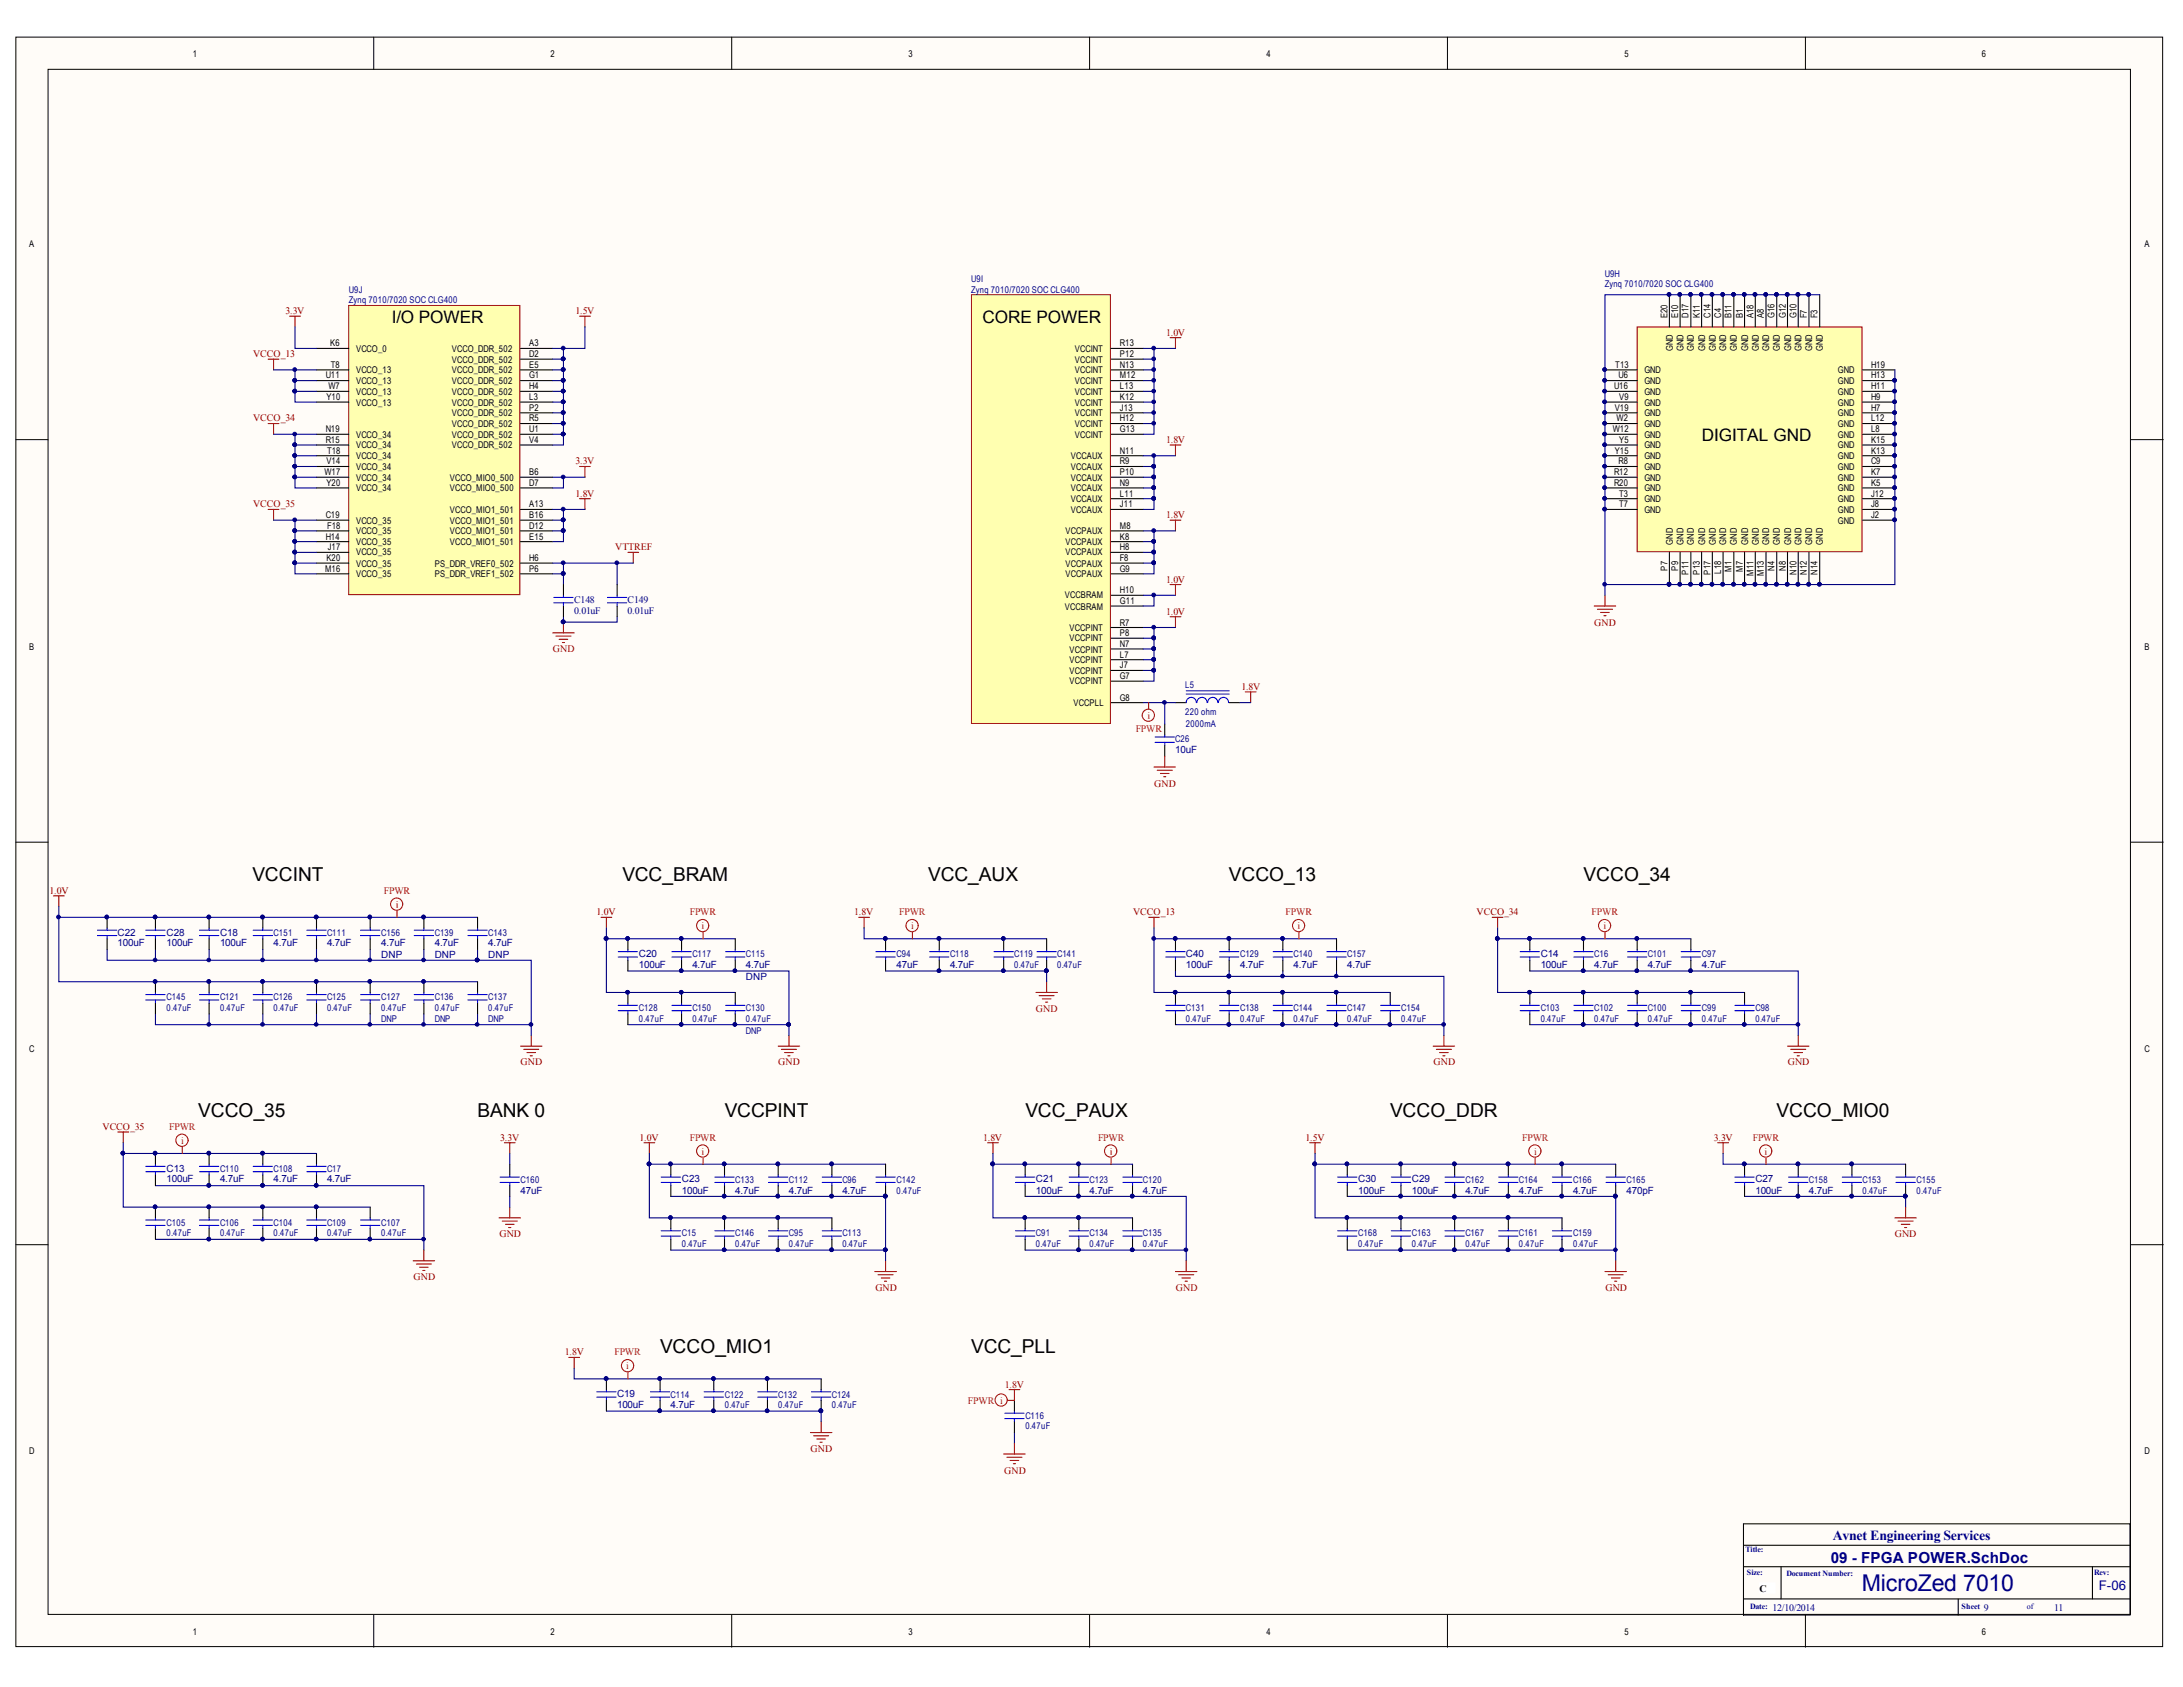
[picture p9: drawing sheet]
<svg xmlns="http://www.w3.org/2000/svg" width="279mm" height="216mm" viewBox="0 0 279 216" stroke-linecap="round" stroke-linejoin="round" font-family="sans-serif">
<defs><g id="words">
<text font-size="3" fill="#000080" x="238.3" y="203.6">MicroZed 7010</text>
<g font-size="2.5">
<text x="32.3" y="112.8">VCCINT</text>
<text x="79.7" y="112.8">VCC_BRAM</text>
<text x="118.8" y="112.8">VCC_AUX</text>
<text x="157.3" y="112.8">VCCO_13</text>
<text x="202.7" y="112.8">VCCO_34</text>
<text x="25.4" y="142.9">VCCO_35</text>
<text x="61.1" y="142.9">BANK 0</text>
<text x="92.8" y="142.9">VCCPINT</text>
<text x="131.2" y="142.9">VCC_PAUX</text>
<text x="177.9" y="142.9">VCCO_DDR</text>
<text x="227.4" y="142.9">VCCO_MIO0</text>
<text x="84.5" y="173.2">VCCO_MIO1</text>
<text x="124.3" y="173.2">VCC_PLL</text>
</g>
<g font-size="2.2">
<text x="50.1" y="41.3">I/O POWER</text>
<text x="125.7" y="41.3">CORE POWER</text>
<text x="217.8" y="56.5">DIGITAL GND</text>
</g>
<text font-size="1.9" fill="#000080" x="234.3" y="200.1">09 - FPGA POWER.SchDoc</text>
<text font-size="1.8" fill="#000080" x="234.6" y="197.1">Avnet Engineering Services</text>
<text font-size="1.7" fill="#000080" x="268.6" y="203.5">F-06</text>
<g font-size="1.3" fill="#800000">
<text x="36.5" y="40.2">3.3V</text>
<text x="73.6" y="40.2">1.5V</text>
<text x="32.4" y="45.7">VCCO_13</text>
<text x="149.2" y="42.9">1.0V</text>
<text x="32.4" y="53.9">VCCO_34</text>
<text x="73.6" y="59.4">3.3V</text>
<text x="149.2" y="56.7">1.8V</text>
<text x="32.4" y="64.9">VCCO_35</text>
<text x="73.6" y="63.6">1.8V</text>
<text x="78.7" y="70.4">VTTREF</text>
<text x="149.2" y="66.3">1.8V</text>
<text x="149.2" y="74.6">1.0V</text>
<text x="70.8" y="83.4">GND</text>
<text x="149.2" y="78.7">1.0V</text>
<text x="204" y="80.1">GND</text>
<text x="158.9" y="88.3">1.8V</text>
<text x="147.7" y="100.7">GND</text>
<text x="6.3" y="114.4">1.0V</text>
<text x="76.4" y="117.2">1.0V</text>
<text x="109.3" y="117.2">1.8V</text>
<text x="145" y="117.2">VCCO_13</text>
<text x="189" y="117.2">VCCO_34</text>
<text x="132.6" y="129.5">GND</text>
<text x="66.6" y="136.3">GND</text>
<text x="99.6" y="136.3">GND</text>
<text x="183.5" y="136.3">GND</text>
<text x="228.8" y="136.3">GND</text>
<text x="13.1" y="144.6">VCCO_35</text>
<text x="64" y="146">3.3V</text>
<text x="81.9" y="146">1.0V</text>
<text x="125.8" y="146">1.8V</text>
<text x="167.1" y="146">1.5V</text>
<text x="219.3" y="146">3.3V</text>
<text x="63.9" y="158.3">GND</text>
<text x="242.5" y="158.3">GND</text>
<text x="52.9" y="163.8">GND</text>
<text x="112" y="165.2">GND</text>
<text x="150.5" y="165.2">GND</text>
<text x="205.5" y="165.2">GND</text>
<text x="72.3" y="173.5">1.8V</text>
<text x="128.6" y="177.6">1.8V</text>
<text x="103.8" y="185.8">GND</text>
<text x="128.5" y="188.6">GND</text>
</g>
<g font-size="1.3" fill="#000080">
<text x="73.5" y="77.2">C148</text>
<text x="80.3" y="77.2">C149</text>
<text x="73.5" y="78.5">0.01uF</text>
<text x="80.3" y="78.5">0.01uF</text>
<text x="150.4" y="96.4">10uF</text>
<text x="15.1" y="119.8">C22</text>
<text x="21.3" y="119.8">C28</text>
<text x="28.2" y="119.8">C18</text>
<text x="15.1" y="121.1">100uF</text>
<text x="21.3" y="121.1">100uF</text>
<text x="28.2" y="121.1">100uF</text>
<text x="35" y="121.1">4.7uF</text>
<text x="41.9" y="121.1">4.7uF</text>
<text x="48.8" y="121.1">4.7uF</text>
<text x="48.8" y="122.7">DNP</text>
<text x="55.6" y="121.1">4.7uF</text>
<text x="55.6" y="122.7">DNP</text>
<text x="62.5" y="121.1">4.7uF</text>
<text x="62.5" y="122.7">DNP</text>
<text x="81.8" y="123.8">100uF</text>
<text x="81.8" y="122.5">C20</text>
<text x="88.6" y="123.8">4.7uF</text>
<text x="95.5" y="123.8">4.7uF</text>
<text x="95.5" y="125.4">DNP</text>
<text x="114.7" y="123.8">47uF</text>
<text x="121.6" y="123.8">4.7uF</text>
<text x="151.8" y="123.8">100uF</text>
<text x="151.8" y="122.5">C40</text>
<text x="158.7" y="123.8">4.7uF</text>
<text x="165.6" y="123.8">4.7uF</text>
<text x="172.4" y="123.8">4.7uF</text>
<text x="197.2" y="123.8">100uF</text>
<text x="197.2" y="122.5">C14</text>
<text x="204" y="123.8">4.7uF</text>
<text x="210.9" y="123.8">4.7uF</text>
<text x="217.8" y="123.8">4.7uF</text>
<text x="21.3" y="150">C13</text>
<text x="21.3" y="151.3">100uF</text>
<text x="28.2" y="151.3">4.7uF</text>
<text x="35" y="151.3">4.7uF</text>
<text x="41.9" y="151.3">4.7uF</text>
<text x="66.6" y="152.7">47uF</text>
<text x="87.3" y="152.7">100uF</text>
<text x="87.3" y="151.3">C23</text>
<text x="94.1" y="152.7">4.7uF</text>
<text x="101" y="152.7">4.7uF</text>
<text x="107.8" y="152.7">4.7uF</text>
<text x="132.6" y="152.7">100uF</text>
<text x="132.6" y="151.3">C21</text>
<text x="139.4" y="152.7">4.7uF</text>
<text x="146.3" y="152.7">4.7uF</text>
<text x="173.9" y="152.7">100uF</text>
<text x="173.9" y="151.3">C30</text>
<text x="180.7" y="152.7">100uF</text>
<text x="180.7" y="151.3">C29</text>
<text x="187.5" y="152.7">4.7uF</text>
<text x="194.4" y="152.7">4.7uF</text>
<text x="201.3" y="152.7">4.7uF</text>
<text x="208.2" y="152.7">470pF</text>
<text x="224.7" y="152.7">100uF</text>
<text x="224.7" y="151.3">C27</text>
<text x="231.5" y="152.7">4.7uF</text>
<text x="79" y="178.8">C19</text>
<text x="79" y="180.2">100uF</text>
<text x="85.8" y="180.2">4.7uF</text>
<text x="226.9" y="206.2">12/10/2014</text>
<text x="253.9" y="206.2">9</text>
<text x="262.9" y="206.2">11</text>
</g>
<g font-size="1.3" fill="#f00">
<text x="145.4" y="93.7">FPWR</text>
<text x="146.9" y="92">i</text>
<text x="49.1" y="114.4">FPWR</text>
<text x="50.7" y="116.1">i</text>
<text x="88.3" y="117.2">FPWR</text>
<text x="89.8" y="118.9">i</text>
<text x="115.1" y="117.2">FPWR</text>
<text x="116.6" y="118.9">i</text>
<text x="164.5" y="117.2">FPWR</text>
<text x="166.1" y="118.9">i</text>
<text x="203.7" y="117.2">FPWR</text>
<text x="205.2" y="118.9">i</text>
<text x="21.6" y="144.6">FPWR</text>
<text x="23.2" y="146.4">i</text>
<text x="88.3" y="146">FPWR</text>
<text x="89.8" y="147.8">i</text>
<text x="140.5" y="146">FPWR</text>
<text x="142.1" y="147.8">i</text>
<text x="194.8" y="146">FPWR</text>
<text x="196.3" y="147.8">i</text>
<text x="224.3" y="146">FPWR</text>
<text x="225.9" y="147.8">i</text>
<text x="78.6" y="173.5">FPWR</text>
<text x="80.2" y="175.2">i</text>
<text x="123.9" y="179.6">FPWR i</text>
</g>
<text font-size="1.3" x="225.2" y="203.7">C</text>
<g font-size="1.2">
<text x="24.7" y="7.3">1</text>
<text x="70.4" y="7.3">2</text>
<text x="116.3" y="7.3">3</text>
<text x="162.1" y="7.3">4</text>
<text x="207.9" y="7.3">5</text>
<text x="253.7" y="7.3">6</text>
<text x="3.7" y="31.6">A</text>
<text x="274.5" y="31.6">A</text>
<text x="213.4" y="40.7" transform="rotate(-90 213.4 40.7)">E20</text>
<text x="214.8" y="40.7" transform="rotate(-90 214.8 40.7)">E10</text>
<text x="216.1" y="40.7" transform="rotate(-90 216.1 40.7)">D17</text>
<text x="217.6" y="40.7" transform="rotate(-90 217.6 40.7)">K11</text>
<text x="218.9" y="40.7" transform="rotate(-90 218.9 40.7)">C14</text>
<text x="220.3" y="40.7" transform="rotate(-90 220.3 40.7)">C4</text>
<text x="221.6" y="40.7" transform="rotate(-90 221.6 40.7)">B11</text>
<text x="223.1" y="40.7" transform="rotate(-90 223.1 40.7)">B1</text>
<text x="224.4" y="40.7" transform="rotate(-90 224.4 40.7)">A18</text>
<text x="225.8" y="40.7" transform="rotate(-90 225.8 40.7)">A8</text>
<text x="227.1" y="40.7" transform="rotate(-90 227.1 40.7)">G16</text>
<text x="228.6" y="40.7" transform="rotate(-90 228.6 40.7)">G12</text>
<text x="229.9" y="40.7" transform="rotate(-90 229.9 40.7)">G10</text>
<text x="231.3" y="40.7" transform="rotate(-90 231.3 40.7)">F7</text>
<text x="232.6" y="40.7" transform="rotate(-90 232.6 40.7)">F3</text>
<text x="42.3" y="44.3">K6</text>
<text x="42.4" y="47.1">T8</text>
<text x="45.6" y="45.1">VCCO_0</text>
<text x="45.6" y="47.8">VCCO_13</text>
<text x="57.8" y="45.1">VCCO_DDR_502</text>
<text x="57.8" y="46.4">VCCO_DDR_502</text>
<text x="57.8" y="47.8">VCCO_DDR_502</text>
<text x="67.7" y="44.3">A3</text>
<text x="67.7" y="45.7">D2</text>
<text x="67.7" y="47.1">E5</text>
<text x="137.6" y="47.8">VCCINT</text>
<text x="137.6" y="46.4">VCCINT</text>
<text x="137.6" y="45.1">VCCINT</text>
<text x="143.3" y="47.1">N13</text>
<text x="143.3" y="45.7">P12</text>
<text x="143.3" y="44.3">R13</text>
<text x="206.7" y="47.1">T13</text>
<text x="210.5" y="47.8">GND</text>
<text x="214.1" y="45" transform="rotate(-90 214.1 45)">GND</text>
<text x="215.5" y="45" transform="rotate(-90 215.5 45)">GND</text>
<text x="216.8" y="45" transform="rotate(-90 216.8 45)">GND</text>
<text x="218.2" y="45" transform="rotate(-90 218.2 45)">GND</text>
<text x="219.6" y="45" transform="rotate(-90 219.6 45)">GND</text>
<text x="220.9" y="45" transform="rotate(-90 220.9 45)">GND</text>
<text x="222.3" y="45" transform="rotate(-90 222.3 45)">GND</text>
<text x="223.7" y="45" transform="rotate(-90 223.7 45)">GND</text>
<text x="225.1" y="45" transform="rotate(-90 225.1 45)">GND</text>
<text x="226.4" y="45" transform="rotate(-90 226.4 45)">GND</text>
<text x="227.8" y="45" transform="rotate(-90 227.8 45)">GND</text>
<text x="229.2" y="45" transform="rotate(-90 229.2 45)">GND</text>
<text x="230.6" y="45" transform="rotate(-90 230.6 45)">GND</text>
<text x="231.9" y="45" transform="rotate(-90 231.9 45)">GND</text>
<text x="233.3" y="45" transform="rotate(-90 233.3 45)">GND</text>
<text x="235.2" y="47.8">GND</text>
<text x="239.5" y="47.1">H19</text>
<text x="41.7" y="48.4">U11</text>
<text x="41.8" y="51.2">Y10</text>
<text x="42" y="49.8">W7</text>
<text x="45.6" y="49.1">VCCO_13</text>
<text x="45.6" y="50.6">VCCO_13</text>
<text x="45.6" y="51.9">VCCO_13</text>
<text x="57.8" y="49.1">VCCO_DDR_502</text>
<text x="57.8" y="50.6">VCCO_DDR_502</text>
<text x="57.8" y="51.9">VCCO_DDR_502</text>
<text x="57.8" y="53.3">VCCO_DDR_502</text>
<text x="67.7" y="48.4">G1</text>
<text x="67.7" y="49.8">H4</text>
<text x="67.7" y="51.2">L3</text>
<text x="67.7" y="52.6">P2</text>
<text x="67.7" y="53.9">R5</text>
<text x="137.6" y="53.3">VCCINT</text>
<text x="137.6" y="51.9">VCCINT</text>
<text x="137.6" y="50.6">VCCINT</text>
<text x="137.6" y="49.1">VCCINT</text>
<text x="143.3" y="53.9">H12</text>
<text x="143.3" y="52.6">J13</text>
<text x="143.3" y="51.2">K12</text>
<text x="143.3" y="49.8">L13</text>
<text x="143.3" y="48.4">M12</text>
<text x="206.6" y="49.8">U16</text>
<text x="206.7" y="52.6">V19</text>
<text x="206.9" y="53.9">W2</text>
<text x="207.2" y="48.4">U6</text>
<text x="207.3" y="51.2">V9</text>
<text x="210.5" y="49.1">GND</text>
<text x="210.5" y="50.6">GND</text>
<text x="210.5" y="51.9">GND</text>
<text x="210.5" y="53.3">GND</text>
<text x="235.2" y="53.3">GND</text>
<text x="235.2" y="51.9">GND</text>
<text x="235.2" y="50.6">GND</text>
<text x="235.2" y="49.1">GND</text>
<text x="239.5" y="52.6">H7</text>
<text x="239.5" y="51.2">H9</text>
<text x="239.5" y="49.8">H11</text>
<text x="239.5" y="48.4">H13</text>
<text x="239.5" y="53.9">L12</text>
<text x="41.7" y="55.3">N19</text>
<text x="41.7" y="56.7">R15</text>
<text x="41.8" y="59.4">V14</text>
<text x="41.9" y="58.1">T18</text>
<text x="45.6" y="56">VCCO_34</text>
<text x="45.6" y="57.4">VCCO_34</text>
<text x="45.6" y="58.8">VCCO_34</text>
<text x="57.8" y="54.6">VCCO_DDR_502</text>
<text x="57.8" y="56">VCCO_DDR_502</text>
<text x="57.8" y="57.4">VCCO_DDR_502</text>
<text x="67.7" y="55.3">U1</text>
<text x="67.7" y="56.7">V4</text>
<text x="137.1" y="58.8">VCCAUX</text>
<text x="137.6" y="56">VCCINT</text>
<text x="137.6" y="54.6">VCCINT</text>
<text x="143.3" y="55.3">G13</text>
<text x="143.3" y="59.4">R9</text>
<text x="143.3" y="58.1">N11</text>
<text x="206.4" y="55.3">W12</text>
<text x="206.7" y="58.1">Y15</text>
<text x="207.2" y="59.4">R8</text>
<text x="207.3" y="56.7">Y5</text>
<text x="210.5" y="54.6">GND</text>
<text x="210.5" y="56">GND</text>
<text x="210.5" y="57.4">GND</text>
<text x="210.5" y="58.8">GND</text>
<text x="235.2" y="58.8">GND</text>
<text x="235.2" y="57.4">GND</text>
<text x="235.2" y="56">GND</text>
<text x="235.2" y="54.6">GND</text>
<text x="239.5" y="59.4">C9</text>
<text x="239.5" y="58.1">K13</text>
<text x="239.5" y="56.7">K15</text>
<text x="239.5" y="55.3">L8</text>
<text x="41.5" y="60.8">W17</text>
<text x="41.8" y="62.2">Y20</text>
<text x="45.6" y="60.1">VCCO_34</text>
<text x="45.6" y="61.5">VCCO_34</text>
<text x="45.6" y="62.9">VCCO_34</text>
<text x="57.6" y="61.5">VCCO_MIO0_500</text>
<text x="57.6" y="62.9">VCCO_MIO0_500</text>
<text x="57.6" y="65.6">VCCO_MIO1_501</text>
<text x="67.7" y="60.8">B6</text>
<text x="67.7" y="62.2">D7</text>
<text x="67.7" y="64.9">A13</text>
<text x="137.1" y="65.6">VCCAUX</text>
<text x="137.1" y="64.2">VCCAUX</text>
<text x="137.1" y="62.9">VCCAUX</text>
<text x="137.1" y="61.5">VCCAUX</text>
<text x="137.1" y="60.1">VCCAUX</text>
<text x="143.3" y="64.9">J11</text>
<text x="143.3" y="63.6">L11</text>
<text x="143.3" y="62.2">N9</text>
<text x="143.3" y="60.8">P10</text>
<text x="206.6" y="60.8">R12</text>
<text x="206.6" y="62.2">R20</text>
<text x="207.3" y="63.6">T3</text>
<text x="207.3" y="64.9">T7</text>
<text x="210.5" y="60.1">GND</text>
<text x="210.5" y="61.5">GND</text>
<text x="210.5" y="62.9">GND</text>
<text x="210.5" y="64.2">GND</text>
<text x="210.5" y="65.6">GND</text>
<text x="235.2" y="65.6">GND</text>
<text x="235.2" y="64.2">GND</text>
<text x="235.2" y="62.9">GND</text>
<text x="235.2" y="61.5">GND</text>
<text x="235.2" y="60.1">GND</text>
<text x="239.5" y="64.9">J8</text>
<text x="239.5" y="63.6">J12</text>
<text x="239.5" y="62.2">K5</text>
<text x="239.5" y="60.8">K7</text>
<text x="41.7" y="66.3">C19</text>
<text x="41.7" y="69.1">H14</text>
<text x="41.8" y="71.8">K20</text>
<text x="41.9" y="67.7">F18</text>
<text x="41.9" y="70.4">J17</text>
<text x="45.6" y="67">VCCO_35</text>
<text x="45.6" y="68.4">VCCO_35</text>
<text x="45.6" y="69.7">VCCO_35</text>
<text x="45.6" y="71.1">VCCO_35</text>
<text x="57.6" y="67">VCCO_MIO1_501</text>
<text x="57.6" y="68.4">VCCO_MIO1_501</text>
<text x="57.6" y="69.7">VCCO_MIO1_501</text>
<text x="67.7" y="66.3">B16</text>
<text x="67.7" y="67.7">D12</text>
<text x="67.7" y="69.1">E15</text>
<text x="67.7" y="71.8">H6</text>
<text x="136.4" y="71.1">VCCPAUX</text>
<text x="136.4" y="69.7">VCCPAUX</text>
<text x="136.4" y="68.4">VCCPAUX</text>
<text x="143.3" y="71.8">F8</text>
<text x="143.3" y="70.4">H8</text>
<text x="143.3" y="69.1">K8</text>
<text x="143.3" y="67.7">M8</text>
<text x="214.1" y="69.7" transform="rotate(-90 214.1 69.7)">GND</text>
<text x="215.5" y="69.7" transform="rotate(-90 215.5 69.7)">GND</text>
<text x="216.8" y="69.7" transform="rotate(-90 216.8 69.7)">GND</text>
<text x="218.2" y="69.7" transform="rotate(-90 218.2 69.7)">GND</text>
<text x="219.6" y="69.7" transform="rotate(-90 219.6 69.7)">GND</text>
<text x="220.9" y="69.7" transform="rotate(-90 220.9 69.7)">GND</text>
<text x="222.3" y="69.7" transform="rotate(-90 222.3 69.7)">GND</text>
<text x="223.7" y="69.7" transform="rotate(-90 223.7 69.7)">GND</text>
<text x="225.1" y="69.7" transform="rotate(-90 225.1 69.7)">GND</text>
<text x="226.4" y="69.7" transform="rotate(-90 226.4 69.7)">GND</text>
<text x="227.8" y="69.7" transform="rotate(-90 227.8 69.7)">GND</text>
<text x="229.2" y="69.7" transform="rotate(-90 229.2 69.7)">GND</text>
<text x="230.6" y="69.7" transform="rotate(-90 230.6 69.7)">GND</text>
<text x="231.9" y="69.7" transform="rotate(-90 231.9 69.7)">GND</text>
<text x="233.3" y="69.7" transform="rotate(-90 233.3 69.7)">GND</text>
<text x="235.2" y="67">GND</text>
<text x="239.5" y="66.3">J2</text>
<text x="41.6" y="73.2">M16</text>
<text x="45.6" y="72.5">VCCO_35</text>
<text x="45.6" y="73.9">VCCO_35</text>
<text x="55.6" y="72.5">PS_DDR_VREF0_502</text>
<text x="55.6" y="73.9">PS_DDR_VREF1_502</text>
<text x="67.7" y="73.2">P6</text>
<text x="136.3" y="76.6">VCCBRAM</text>
<text x="136.4" y="73.9">VCCPAUX</text>
<text x="136.4" y="72.5">VCCPAUX</text>
<text x="143.3" y="77.3">G11</text>
<text x="143.3" y="75.9">H10</text>
<text x="143.3" y="73.2">G9</text>
<text x="213.4" y="73" transform="rotate(-90 213.4 73)">P7</text>
<text x="214.8" y="73" transform="rotate(-90 214.8 73)">P9</text>
<text x="216.1" y="73.5" transform="rotate(-90 216.1 73.5)">P11</text>
<text x="217.6" y="73.5" transform="rotate(-90 217.6 73.5)">P13</text>
<text x="218.9" y="73.5" transform="rotate(-90 218.9 73.5)">P17</text>
<text x="220.3" y="73.5" transform="rotate(-90 220.3 73.5)">L18</text>
<text x="221.6" y="73.2" transform="rotate(-90 221.6 73.2)">M1</text>
<text x="223.1" y="73.2" transform="rotate(-90 223.1 73.2)">M7</text>
<text x="224.4" y="73.7" transform="rotate(-90 224.4 73.7)">M11</text>
<text x="225.8" y="73.7" transform="rotate(-90 225.8 73.7)">M13</text>
<text x="227.1" y="73" transform="rotate(-90 227.1 73)">N4</text>
<text x="228.6" y="73" transform="rotate(-90 228.6 73)">N8</text>
<text x="229.9" y="73.6" transform="rotate(-90 229.9 73.6)">N10</text>
<text x="231.3" y="73.6" transform="rotate(-90 231.3 73.6)">N12</text>
<text x="232.6" y="73.6" transform="rotate(-90 232.6 73.6)">N14</text>
<text x="3.7" y="83.2">B</text>
<text x="136.3" y="78">VCCBRAM</text>
<text x="136.9" y="83.5">VCCPINT</text>
<text x="136.9" y="82.1">VCCPINT</text>
<text x="136.9" y="80.7">VCCPINT</text>
<text x="143.3" y="82.8">N7</text>
<text x="143.3" y="81.4">P8</text>
<text x="143.3" y="80.1">R7</text>
<text x="274.5" y="83.2">B</text>
<text x="136.9" y="87.6">VCCPINT</text>
<text x="136.9" y="86.2">VCCPINT</text>
<text x="136.9" y="84.9">VCCPINT</text>
<text x="143.3" y="89.7">G8</text>
<text x="143.3" y="86.9">G7</text>
<text x="143.3" y="85.5">J7</text>
<text x="143.3" y="84.2">L7</text>
<text x="137.4" y="90.4">VCCPLL</text>
<text x="3.7" y="134.7">C</text>
<text x="274.5" y="134.7">C</text>
<text x="3.7" y="186.1">D</text>
<text x="274.5" y="186.1">D</text>
<text x="24.7" y="209.2">1</text>
<text x="70.4" y="209.2">2</text>
<text x="116.3" y="209.2">3</text>
<text x="162.1" y="209.2">4</text>
<text x="207.9" y="209.2">5</text>
<text x="253.7" y="209.2">6</text>
</g>
<g font-size="1.2" fill="#000080">
<text x="205.4" y="35.4">U9H</text>
<text x="44.6" y="37.5">U9J</text>
<text x="44.6" y="38.8">Zynq 7010/7020 SOC CLG400</text>
<text x="124.3" y="36.1">U9I</text>
<text x="124.3" y="37.5">Zynq 7010/7020 SOC CLG400</text>
<text x="205.4" y="36.8">Zynq 7010/7020 SOC CLG400</text>
<text x="151.7" y="88">L5</text>
<text x="150.4" y="95">C26</text>
<text x="151.7" y="91.5">220 ohm</text>
<text x="151.8" y="93.1">2000mA</text>
<text x="35" y="119.8">C151</text>
<text x="41.9" y="119.8">C111</text>
<text x="48.8" y="119.8">C156</text>
<text x="55.6" y="119.8">C139</text>
<text x="62.5" y="119.8">C143</text>
<text x="88.6" y="122.5">C117</text>
<text x="95.5" y="122.5">C115</text>
<text x="114.7" y="122.5">C94</text>
<text x="121.6" y="122.5">C118</text>
<text x="129.8" y="123.8">0.47uF</text>
<text x="129.8" y="122.5">C119</text>
<text x="135.3" y="123.8">0.47uF</text>
<text x="135.3" y="122.5">C141</text>
<text x="158.7" y="122.5">C129</text>
<text x="165.6" y="122.5">C140</text>
<text x="172.4" y="122.5">C157</text>
<text x="204" y="122.5">C16</text>
<text x="210.9" y="122.5">C101</text>
<text x="217.8" y="122.5">C97</text>
<text x="21.3" y="129.3">0.47uF</text>
<text x="21.3" y="128">C145</text>
<text x="28.2" y="129.3">0.47uF</text>
<text x="28.2" y="128">C121</text>
<text x="35" y="129.3">0.47uF</text>
<text x="35" y="128">C126</text>
<text x="41.9" y="129.3">0.47uF</text>
<text x="41.9" y="128">C125</text>
<text x="48.8" y="129.3">0.47uF</text>
<text x="48.8" y="130.9">DNP</text>
<text x="48.8" y="128">C127</text>
<text x="55.6" y="129.3">0.47uF</text>
<text x="55.6" y="130.9">DNP</text>
<text x="55.6" y="128">C136</text>
<text x="62.5" y="129.3">0.47uF</text>
<text x="62.5" y="130.9">DNP</text>
<text x="62.5" y="128">C137</text>
<text x="81.8" y="130.8">0.47uF</text>
<text x="81.8" y="129.3">C128</text>
<text x="88.6" y="130.8">0.47uF</text>
<text x="88.6" y="129.3">C150</text>
<text x="95.5" y="130.8">0.47uF</text>
<text x="95.5" y="129.3">C130</text>
<text x="151.8" y="130.8">0.47uF</text>
<text x="151.8" y="129.3">C131</text>
<text x="158.7" y="130.8">0.47uF</text>
<text x="158.7" y="129.3">C138</text>
<text x="165.6" y="130.8">0.47uF</text>
<text x="165.6" y="129.3">C144</text>
<text x="172.4" y="130.8">0.47uF</text>
<text x="172.4" y="129.3">C147</text>
<text x="179.3" y="130.8">0.47uF</text>
<text x="179.3" y="129.3">C154</text>
<text x="197.2" y="130.8">0.47uF</text>
<text x="197.2" y="129.3">C103</text>
<text x="204" y="130.8">0.47uF</text>
<text x="204" y="129.3">C102</text>
<text x="210.9" y="130.8">0.47uF</text>
<text x="210.9" y="129.3">C100</text>
<text x="217.8" y="130.8">0.47uF</text>
<text x="217.8" y="129.3">C99</text>
<text x="224.7" y="130.8">0.47uF</text>
<text x="224.7" y="129.3">C98</text>
<text x="95.5" y="132.3">DNP</text>
<text x="28.2" y="150">C110</text>
<text x="35" y="150">C108</text>
<text x="41.9" y="150">C17</text>
<text x="66.6" y="151.4">C160</text>
<text x="94.1" y="151.4">C133</text>
<text x="101" y="151.4">C112</text>
<text x="107.8" y="151.4">C96</text>
<text x="114.7" y="152.7">0.47uF</text>
<text x="114.7" y="151.4">C142</text>
<text x="139.4" y="151.4">C123</text>
<text x="146.3" y="151.4">C120</text>
<text x="187.5" y="151.4">C162</text>
<text x="194.4" y="151.4">C164</text>
<text x="201.3" y="151.4">C166</text>
<text x="208.2" y="151.4">C165</text>
<text x="231.5" y="151.4">C158</text>
<text x="238.4" y="152.7">0.47uF</text>
<text x="238.4" y="151.4">C153</text>
<text x="245.3" y="152.7">0.47uF</text>
<text x="245.3" y="151.4">C155</text>
<text x="21.3" y="158.2">0.47uF</text>
<text x="21.3" y="156.9">C105</text>
<text x="28.2" y="158.2">0.47uF</text>
<text x="28.2" y="156.9">C106</text>
<text x="35" y="158.2">0.47uF</text>
<text x="35" y="156.9">C104</text>
<text x="41.9" y="158.2">0.47uF</text>
<text x="41.9" y="156.9">C109</text>
<text x="48.8" y="158.2">0.47uF</text>
<text x="48.8" y="156.9">C107</text>
<text x="87.3" y="159.6">0.47uF</text>
<text x="87.3" y="158.2">C15</text>
<text x="94.1" y="159.6">0.47uF</text>
<text x="94.1" y="158.2">C146</text>
<text x="101" y="159.6">0.47uF</text>
<text x="101" y="158.2">C95</text>
<text x="107.8" y="159.6">0.47uF</text>
<text x="107.8" y="158.2">C113</text>
<text x="132.6" y="159.6">0.47uF</text>
<text x="132.6" y="158.2">C91</text>
<text x="139.4" y="159.6">0.47uF</text>
<text x="139.4" y="158.2">C134</text>
<text x="146.3" y="159.6">0.47uF</text>
<text x="146.3" y="158.2">C135</text>
<text x="173.9" y="159.6">0.47uF</text>
<text x="173.9" y="158.2">C168</text>
<text x="180.7" y="159.6">0.47uF</text>
<text x="180.7" y="158.2">C163</text>
<text x="187.5" y="159.6">0.47uF</text>
<text x="187.5" y="158.2">C167</text>
<text x="194.4" y="159.6">0.47uF</text>
<text x="194.4" y="158.2">C161</text>
<text x="201.3" y="159.6">0.47uF</text>
<text x="201.3" y="158.2">C159</text>
<text x="85.8" y="178.9">C114</text>
<text x="92.8" y="178.9">C122</text>
<text x="99.6" y="178.9">C132</text>
<text x="106.5" y="178.9">C124</text>
<text x="92.8" y="180.2">0.47uF</text>
<text x="99.6" y="180.2">0.47uF</text>
<text x="106.5" y="180.2">0.47uF</text>
<text x="131.2" y="182.9">0.47uF</text>
<text x="131.2" y="181.6">C116</text>
</g>
<g font-size="1" fill="#000080">
<text x="223.4" y="198.6">Title:</text>
<text x="223.6" y="201.5">Size:</text>
<text x="228.6" y="201.7">Document Number:</text>
<text x="268" y="201.5">Rev:</text>
<text x="224" y="205.9">Date:</text>
<text x="251.1" y="205.9">Sheet</text>
<text x="259.4" y="205.9">of</text>
</g>
</g></defs>
<g fill="#fffcf8" stroke="#000" stroke-width=".13">
<path d="M2 4.8h274.8v205.9h-274.8z"/>
<path d="M6.2 8.9h266.5v197.7h-266.5z"/>
</g>
<g fill="none" stroke="#000" stroke-width=".13">
<path d="M47.8 4.8v4.1M93.7 4.8v4.1M139.5 4.8v4.1M185.3 4.8v4.1M231.1 4.8v4.1M2 56.3h4.2M272.8 56.3h4.1M2 107.8h4.2M272.8 107.8h4.1M2 159.3h4.2M272.8 159.3h4.1M47.8 206.7v4.1"/>
<path d="M93.7 206.7v4.1M139.5 206.7v4.1M185.3 206.7v4.1M231.1 206.7v4.1"/>
</g>
<path d="M223.1 195h49.5v11.7h-49.5zM223.1 197.8h49.5M223.1 200.5h49.5M223.1 204.6h49.5M228 200.5v4.1M250.6 204.6v2.1M267.8 200.5v4.1" fill="none" stroke="#000" stroke-width=".14"/>
<path d="M225.2 202.6h2v1.3h-2z" fill="#fff" stroke="#fff" stroke-width=".13"/>
<path d="M209.5 41.8h28.8v28.8h-28.8z" fill="#ffffb0" stroke="#800000" stroke-width=".13"/>
<g fill="none" stroke="#000" stroke-width=".14">
<path d="M213.7 37.7v4.1M215 37.7v4.1M216.4 37.7v4.1M217.8 37.7v4.1M219.2 37.7v4.1M220.5 37.7v4.1M221.9 37.7v4.1M223.3 37.7v4.1M224.7 37.7v4.1M226 37.7v4.1M227.4 37.7v4.1M228.8 37.7v4.1"/>
<path d="M230.2 37.7v4.1M231.5 37.7v4.1M232.9 37.7v4.1M205.4 52.8h4.1M205.4 51.5h4.1M205.4 50.1h4.1M205.4 48.7h4.1M205.4 47.3h4.1M205.4 59.7h4.1M205.4 58.3h4.1M205.4 57h4.1M205.4 55.6h4.1"/>
<path d="M205.4 54.2h4.1M238.4 52.8h4.1M238.4 51.5h4.1M238.4 50.1h4.1M238.4 48.7h4.1M238.4 47.3h4.1M238.4 59.7h4.1M238.4 58.3h4.1M238.4 57h4.1M238.4 55.6h4.1M238.4 54.2h4.1M205.4 65.2h4.1"/>
<path d="M205.4 63.8h4.1M205.4 62.4h4.1M205.4 61.1h4.1M213.7 70.7v4.1M215 70.7v4.1M216.4 70.7v4.1M217.8 70.7v4.1M219.2 70.7v4.1M220.5 70.7v4.1M221.9 70.7v4.1M223.3 70.7v4.1M224.7 70.7v4.1"/>
<path d="M226 70.7v4.1M227.4 70.7v4.1M228.8 70.7v4.1M230.2 70.7v4.1M231.5 70.7v4.1M232.9 70.7v4.1M238.4 66.6h4.1M238.4 65.2h4.1M238.4 63.8h4.1M238.4 62.4h4.1M238.4 61.1h4.1"/>
</g>
<g fill="#000080" stroke="#000080" stroke-width=".13">
<circle cx="226" cy="37.7" r=".23"/>
<circle cx="224.6" cy="37.7" r=".23"/>
<circle cx="223.2" cy="37.7" r=".23"/>
<circle cx="221.9" cy="37.7" r=".23"/>
<circle cx="220.5" cy="37.7" r=".23"/>
<circle cx="219.1" cy="37.7" r=".23"/>
<circle cx="217.7" cy="37.7" r=".23"/>
<circle cx="216.4" cy="37.7" r=".23"/>
<circle cx="215" cy="37.7" r=".23"/>
<circle cx="213.6" cy="37.7" r=".23"/>
<circle cx="231.5" cy="37.7" r=".23"/>
<circle cx="230.1" cy="37.7" r=".23"/>
<circle cx="228.7" cy="37.7" r=".23"/>
<circle cx="227.4" cy="37.7" r=".23"/>
<circle cx="242.5" cy="52.8" r=".23"/>
<circle cx="242.5" cy="51.4" r=".23"/>
<circle cx="242.5" cy="50" r=".23"/>
<circle cx="242.5" cy="48.7" r=".23"/>
<circle cx="242.5" cy="66.5" r=".23"/>
<circle cx="242.5" cy="65.2" r=".23"/>
<circle cx="242.5" cy="63.8" r=".23"/>
<circle cx="242.5" cy="62.4" r=".23"/>
<circle cx="242.5" cy="61" r=".23"/>
<circle cx="242.5" cy="59.7" r=".23"/>
<circle cx="242.5" cy="58.3" r=".23"/>
<circle cx="242.5" cy="56.9" r=".23"/>
<circle cx="242.5" cy="55.5" r=".23"/>
<circle cx="242.5" cy="54.2" r=".23"/>
<circle cx="220.5" cy="74.8" r=".23"/>
<circle cx="221.9" cy="74.8" r=".23"/>
<circle cx="223.2" cy="74.8" r=".23"/>
<circle cx="224.6" cy="74.8" r=".23"/>
<circle cx="226" cy="74.8" r=".23"/>
<circle cx="227.4" cy="74.8" r=".23"/>
<circle cx="228.7" cy="74.8" r=".23"/>
<circle cx="230.1" cy="74.8" r=".23"/>
<circle cx="231.5" cy="74.8" r=".23"/>
<circle cx="232.9" cy="74.8" r=".23"/>
<circle cx="213.6" cy="74.8" r=".23"/>
<circle cx="215" cy="74.8" r=".23"/>
<circle cx="216.4" cy="74.8" r=".23"/>
<circle cx="217.7" cy="74.8" r=".23"/>
<circle cx="219.1" cy="74.8" r=".23"/>
<circle cx="205.4" cy="59.7" r=".23"/>
<circle cx="205.4" cy="61" r=".23"/>
<circle cx="205.4" cy="62.4" r=".23"/>
<circle cx="205.4" cy="63.8" r=".23"/>
<circle cx="205.4" cy="65.2" r=".23"/>
<circle cx="205.4" cy="47.3" r=".23"/>
<circle cx="205.4" cy="48.7" r=".23"/>
<circle cx="205.4" cy="50" r=".23"/>
<circle cx="205.4" cy="51.4" r=".23"/>
<circle cx="205.4" cy="52.8" r=".23"/>
<circle cx="205.4" cy="54.2" r=".23"/>
<circle cx="205.4" cy="55.5" r=".23"/>
<circle cx="205.4" cy="56.9" r=".23"/>
<circle cx="205.4" cy="58.3" r=".23"/>
</g>
<path d="M124.3 37.7h17.8v54.9h-17.8z" fill="#ffffb0" stroke="#800000" stroke-width=".13"/>
<g fill="none" stroke="#000" stroke-width=".14">
<path d="M142.2 55.6h4.1M142.2 54.2h4.1M142.2 52.8h4.1M142.2 51.5h4.1M142.2 50.1h4.1M142.2 48.7h4.1M142.2 47.3h4.1M142.2 46h4.1M142.2 44.6h4.1M142.2 59.7h4.1M142.2 58.3h4.1M142.2 65.2h4.1"/>
<path d="M142.2 63.8h4.1M142.2 62.4h4.1M142.2 61.1h4.1M142.2 77.6h4.1M142.2 76.2h4.1M142.2 73.4h4.1M142.2 72.1h4.1M142.2 70.7h4.1M142.2 69.3h4.1M142.2 67.9h4.1M142.2 89.9h4.1M142.2 87.2h4.1"/>
<path d="M142.2 85.8h4.1M142.2 84.4h4.1M142.2 83.1h4.1M142.2 81.7h4.1M142.2 80.3h4.1"/>
</g>
<path d="M44.6 39.1h21.9v37h-21.9z" fill="#ffffb0" stroke="#800000" stroke-width=".13"/>
<g fill="none" stroke="#000" stroke-width=".14">
<path d="M40.5 44.6h4.1M40.5 47.3h4.1M40.5 48.7h4.1M40.5 50.1h4.1M40.5 51.5h4.1M40.5 55.6h4.1M40.5 57h4.1M40.5 58.3h4.1M40.5 59.7h4.1M66.6 44.6h4.1M66.6 47.3h4.1M66.6 48.7h4.1"/>
<path d="M66.6 50.1h4.1M66.6 51.5h4.1M66.6 55.6h4.1M66.6 57h4.1M66.6 46h4.1M66.6 52.8h4.1M66.6 54.2h4.1M40.5 61.1h4.1M40.5 62.4h4.1M40.5 66.6h4.1M40.5 67.9h4.1M40.5 69.3h4.1"/>
<path d="M40.5 70.7h4.1M40.5 72.1h4.1M40.5 73.4h4.1M66.6 61.1h4.1M66.6 62.4h4.1M66.6 66.6h4.1M66.6 67.9h4.1M66.6 69.3h4.1M66.6 72.1h4.1M66.6 73.4h4.1M66.6 65.2h4.1M72.1 74.8v1.4"/>
<path d="M72.1 77.6v1.3M79 74.8v1.4M79 77.6v1.3M149.1 92.7v1.3M149.1 95.4v1.4M150.4 89.9h1.4M157.3 89.9h1.4M13.7 117.4v1.4M19.9 117.4v1.4M26.8 117.4v1.4M33.6 117.4v1.4M40.5 117.4v1.4"/>
<path d="M47.4 117.4v1.4M54.3 117.4v1.4M61.1 117.4v1.4M13.7 120.1v1.4M19.9 120.1v1.4M19.9 125.6v1.4M19.9 128.4v1.4M26.8 120.1v1.4M26.8 125.6v1.4M26.8 128.4v1.4M33.6 120.1v1.4M33.6 125.6v1.4"/>
<path d="M33.6 128.4v1.4M40.5 120.1v1.4M40.5 125.6v1.4M40.5 128.4v1.4M47.4 120.1v1.4M47.4 125.6v1.4M47.4 128.4v1.4M54.3 120.1v1.4M54.3 125.6v1.4M54.3 128.4v1.4M61.1 120.1v1.4M61.1 125.6v1.4"/>
<path d="M61.1 128.4v1.4M80.4 120.1v1.4M80.4 122.9v1.4M80.4 127v1.4M80.4 129.8v1.3M87.2 120.1v1.4M87.2 122.9v1.4M87.2 127v1.4M87.2 129.8v1.3M94.1 120.1v1.4M94.1 122.9v1.4M94.1 127v1.4"/>
<path d="M94.1 129.8v1.3M113.3 120.1v1.4M113.3 122.9v1.4M120.2 120.1v1.4M120.2 122.9v1.4M128.5 120.1v1.4M128.5 122.9v1.4M134 120.1v1.4M134 122.9v1.4M150.4 120.1v1.4M150.4 122.9v1.4M150.4 127v1.4"/>
<path d="M150.4 129.8v1.3M157.3 120.1v1.4M157.3 122.9v1.4M157.3 127v1.4M157.3 129.8v1.3M164.2 120.1v1.4M164.2 122.9v1.4M164.2 127v1.4M164.2 129.8v1.3M171.1 120.1v1.4M171.1 122.9v1.4M171.1 127v1.4"/>
<path d="M171.1 129.8v1.3M177.9 127v1.4M177.9 129.8v1.3M195.8 120.1v1.4M195.8 122.9v1.4M195.8 127v1.4M195.8 129.8v1.3M202.7 120.1v1.4M202.7 122.9v1.4M202.7 127v1.4M202.7 129.8v1.3M209.5 120.1v1.4"/>
<path d="M209.5 122.9v1.4M209.5 127v1.4M209.5 129.8v1.3M216.4 120.1v1.4M216.4 122.9v1.4M216.4 127v1.4M216.4 129.8v1.3M223.3 127v1.4M223.3 129.8v1.3M19.9 147.6v1.4M19.9 150.4v1.3M19.9 154.5v1.4"/>
<path d="M19.9 157.2v1.4M26.8 147.6v1.4M26.8 150.4v1.3M26.8 154.5v1.4M26.8 157.2v1.4M33.6 147.6v1.4M33.6 150.4v1.3M33.6 154.5v1.4M33.6 157.2v1.4M40.5 147.6v1.4M40.5 150.4v1.3M40.5 154.5v1.4"/>
<path d="M40.5 157.2v1.4M47.4 154.5v1.4M47.4 157.2v1.4M65.2 149v1.4M65.2 151.7v1.4M85.9 149v1.4M85.9 151.7v1.4M85.9 155.9v1.3M85.9 158.6v1.4M92.7 149v1.4M92.7 151.7v1.4M92.7 155.9v1.3"/>
<path d="M92.7 158.6v1.4M99.6 149v1.4M99.6 151.7v1.4M99.6 155.9v1.3M99.6 158.6v1.4M106.5 149v1.4M106.5 151.7v1.4M106.5 155.9v1.3M106.5 158.6v1.4M113.3 149v1.4M113.3 151.7v1.4M131.2 149v1.4"/>
<path d="M131.2 151.7v1.4M131.2 155.9v1.3M131.2 158.6v1.4M138.1 149v1.4M138.1 151.7v1.4M138.1 155.9v1.3M138.1 158.6v1.4M145 149v1.4M145 151.7v1.4M145 155.9v1.3M145 158.6v1.4M172.4 149v1.4"/>
<path d="M172.4 151.7v1.4M172.4 155.9v1.3M172.4 158.6v1.4M179.3 149v1.4M179.3 151.7v1.4M179.3 155.9v1.3M179.3 158.6v1.4M186.2 149v1.4M186.2 151.7v1.4M186.2 155.9v1.3M186.2 158.6v1.4M193 149v1.4"/>
<path d="M193 151.7v1.4M193 155.9v1.3M193 158.6v1.4M199.9 149v1.4M199.9 151.7v1.4M199.9 155.9v1.3M199.9 158.6v1.4M206.8 149v1.4M206.8 151.7v1.4M223.3 149v1.4M223.3 151.7v1.4M230.2 149v1.4"/>
<path d="M230.2 151.7v1.4M237 149v1.4M237 151.7v1.4M243.9 149v1.4M243.9 151.7v1.4M77.6 176.5v1.3M77.6 179.2v1.4M84.5 176.5v1.3M84.5 179.2v1.4M91.4 176.5v1.3M91.4 179.2v1.4M98.2 176.5v1.3"/>
<path d="M98.2 179.2v1.4M105.1 176.5v1.3M105.1 179.2v1.4M129.8 179.2v1.4M129.8 182v1.3"/>
</g>
<g fill="none" stroke="#800000" stroke-width=".14">
<path d="M34.3 46h1.4M34.3 54.2h1.4M35 46v1.3M35 54.2v1.4M37.1 40.5h1.3M37.8 40.5v1.3M74.2 40.5h1.4M74.2 59.7h1.4M74.9 40.5v1.3M74.9 59.7v1.4M149.8 43.2h1.3M149.8 57h1.3"/>
<path d="M150.4 43.2v1.4M150.4 57v1.3M34.3 65.2h1.4M35 65.2v1.4M72.1 79.6v1.4M74.2 63.8h1.4M74.9 63.8v1.4M80.4 70.7h1.3M81 70.7v1.4M149.8 66.6h1.3M149.8 74.8h1.3M149.8 78.9h1.3"/>
<path d="M150.4 66.6v1.3M150.4 74.8v1.4M150.4 78.9v1.4M204 77.6h2.8M204.5 78h1.9M204.9 78.4h1.1M205.3 78.8h.3M205.4 76.2v1.4M70.7 81h2.8M71.2 81.4h1.9M71.6 81.8h1.1M72 82.2h.3"/>
<path d="M147.7 98.2h2.7M148.1 98.6h1.9M148.5 99h1.1M148.9 99.4h.3M149.1 96.8v1.4M159.4 88.5h1.4M160.1 88.5v1.4M6.8 114.7h1.4M7.5 114.7v1.3M76.9 117.4h1.4M77.6 117.4v1.4M109.9 117.4h1.4"/>
<path d="M110.6 117.4v1.4M147 117.4h1.4M147.7 117.4v1.4M191 117.4h1.4M191.7 117.4v1.4M66.6 133.9h2.8M67 134.3h2M67.4 134.7h1.1M67.9 135.1h.2M68 132.5v1.4M99.6 133.9h2.7M100 134.3h1.9"/>
<path d="M100.4 134.7h1.1M100.8 135.1h.3M101 132.5v1.4M132.6 127h2.7M133 127.4h1.9M133.4 127.8h1.1M133.8 128.3h.3M134 125.6v1.4M183.4 133.9h2.8M183.8 134.3h2M184.3 134.7h1.1M184.7 135.1h.2"/>
<path d="M184.8 132.5v1.4M228.8 133.9h2.7M229.2 134.3h1.9M229.6 134.7h1.1M230 135.1h.3M230.2 132.5v1.4M15.1 144.9h1.4M15.8 144.9v1.3M54.3 160v1.4M63.9 155.9h2.7M64.3 156.3h1.9M64.6 146.2h1.3"/>
<path d="M64.7 156.7h1.1M65.1 157.1h.3M65.2 146.2v1.4M65.2 154.5v1.4M82.4 146.2h1.4M83.1 146.2v1.4M126.4 146.2h1.4M127.1 146.2v1.4M167.6 146.2h1.4M168.3 146.2v1.4M219.8 146.2h1.4M220.5 146.2v1.4"/>
<path d="M242.5 155.9h2.8M242.9 156.3h2M243.3 156.7h1.1M243.8 157.1h.2M243.9 154.5v1.4M52.9 161.4h2.7M53.3 161.8h1.9M53.7 162.2h1.1M54.1 162.6h.3M72.8 173.7h1.4M73.5 173.7v1.4M112 162.7h2.7"/>
<path d="M112.4 163.1h1.9M112.8 163.6h1.1M113.2 164h.3M113.3 161.4v1.3M129.1 177.8h1.4M129.8 177.8v1.4M150.4 162.7h2.8M150.9 163.1h1.9M151.3 163.6h1.1M151.7 164h.3M151.8 161.4v1.3M205.4 162.7h2.8"/>
<path d="M205.8 163.1h2M206.2 163.6h1.1M206.7 164h.2M206.8 161.4v1.3M103.7 183.3h2.8M104.1 183.7h2M104.5 184.2h1.1M105 184.6h.2M105.1 182v1.3M128.5 186.1h2.7M128.9 186.5h1.9M129.3 186.9h1.1"/>
<path d="M129.7 187.3h.3M129.8 184.7v1.4"/>
</g>
<g fill="none" stroke="#000080" stroke-width=".14">
<path d="M232.9 37.7h-27.5v38.5M35 47.3h5.5M35 55.6h5.5M37.8 41.8v2.8h2.7M37.8 50.1v1.4h2.7M37.8 48.7h2.7M37.8 47.3v2.8M37.8 55.6v5.5M37.8 50.1h2.7M37.8 57h2.7M37.8 58.3h2.7M37.8 59.7h2.7"/>
<path d="M70.7 47.3h1.4M70.7 48.7h1.4M70.7 50.1h1.4M70.7 55.6h1.4M70.7 46h1.4M70.7 51.5h1.4M70.7 52.8h1.4M70.7 54.2h1.4M72.1 55.6v1.4h-1.4M72.1 44.6v11M74.9 41.8v2.8h-4.2M146.3 47.3h1.4"/>
<path d="M146.3 48.7h1.4M146.3 50.1h1.4M146.3 58.3h4.1M146.3 59.7h1.4M146.3 46h1.4M146.3 51.5h1.4M146.3 52.8h1.4M146.3 54.2h1.4M146.3 44.6h4.1M147.7 44.6v11h-1.4M147.7 58.3v5.5M242.5 47.3v27.5h-37.1"/>
<path d="M35 66.6h5.5M37.8 61.1v1.3h2.7M37.8 72.1v1.3h2.7M37.8 66.6v5.5M37.8 61.1h2.7M37.8 67.9h2.7M37.8 69.3h2.7M37.8 70.7h2.7M37.8 72.1h2.7M70.7 66.6h1.4M70.7 61.1h4.2M70.7 67.9h1.4"/>
<path d="M70.7 72.1h10.3M70.7 65.2h4.2M70.7 73.4h1.4M72.1 61.1v1.3h-1.4M72.1 67.9v1.4h-1.4M72.1 78.9v.7h6.9v-.7M72.1 65.2v2.7M72.1 72.1v2.7M79 72.1v2.7M146.3 61.1h1.4M146.3 67.9h4.1M146.3 69.3h1.4"/>
<path d="M146.3 70.7h1.4M146.3 72.1h1.4M146.3 76.2h4.1M146.3 62.4h1.4M146.3 63.8h1.4M147.7 63.8v1.4h-1.4M147.7 72.1v1.3h-1.4M147.7 76.2v1.4h-1.4M147.7 67.9v4.2M146.3 80.3h4.1M146.3 81.7h1.4M146.3 83.1h1.4"/>
<path d="M146.3 84.4h1.4M146.3 85.8h1.4M146.3 89.9h4.1M147.7 85.8v1.4h-1.4M147.7 80.3v5.5M149.1 89.9v2.8M158.7 89.9h1.4M7.5 116v9.6h53.6M7.5 117.4h53.6M77.6 118.8v1.3M110.6 118.8v1.3h23.4M147.7 118.8v8.2h30.2"/>
<path d="M191.7 118.8v1.3M13.7 121.5v1.4h47.4M19.9 129.8v1.3h48.1M19.9 121.5v1.4M26.8 121.5v1.4M26.8 129.8v1.3M33.6 121.5v1.4M33.6 129.8v1.3M40.5 121.5v1.4M40.5 129.8v1.3M47.4 121.5v1.4M47.4 129.8v1.3"/>
<path d="M54.3 121.5v1.4M54.3 129.8v1.3M61.1 122.9h6.9v9.6M61.1 121.5v1.4M61.1 129.8v1.3M77.6 120.1v6.9h16.5M77.6 120.1h16.5M80.4 124.3h20.6v6.8M80.4 131.1h20.6M101 131.1v1.4M113.3 124.3h20.7v1.3M147.7 120.1h23.4"/>
<path d="M150.4 124.3v.7h6.9M150.4 131.1h34.4M157.3 125h27.5v7.5M157.3 124.3v.7M164.2 124.3v.7M171.1 124.3v.7M191.7 120.1v6.9h31.6M191.7 120.1h24.7M195.8 124.3h34.4v8.2M195.8 131.1h34.4M15.8 147.6v6.9h31.6M15.8 146.2v1.4"/>
<path d="M15.8 147.6h24.7M19.9 151.7h34.4v8.3M19.9 158.6h34.4M65.2 147.6v1.4M65.2 153.1v1.4M83.1 149v6.9h23.4M83.1 147.6v1.4M83.1 149h30.2M85.9 160h27.4M85.9 153.1h27.4v8.3M127.1 149v6.9h17.9M127.1 149h17.9"/>
<path d="M127.1 147.6v1.4M131.2 153.1h20.6v8.3M131.2 160h20.6M168.3 149v6.9h31.6M168.3 149h38.5M168.3 147.6v1.4M172.4 160h34.4M172.4 153.1h34.4v8.3M220.5 147.6v1.4h23.4M223.3 153.1h20.6v1.4M73.5 175.1v1.4h31.6M77.6 180.6h27.5v1.4"/>
<path d="M129.8 183.3v1.4"/>
</g>
<g fill="#000080" stroke="#000080" stroke-width=".13">
<circle cx="37.7" cy="50" r=".23"/>
<circle cx="37.7" cy="48.7" r=".23"/>
<circle cx="37.7" cy="47.3" r=".23"/>
<circle cx="37.7" cy="61" r=".23"/>
<circle cx="37.7" cy="72" r=".23"/>
<circle cx="37.7" cy="56.9" r=".23"/>
<circle cx="37.7" cy="55.5" r=".23"/>
<circle cx="37.7" cy="58.3" r=".23"/>
<circle cx="37.7" cy="59.7" r=".23"/>
<circle cx="37.7" cy="67.9" r=".23"/>
<circle cx="37.7" cy="66.5" r=".23"/>
<circle cx="37.7" cy="69.3" r=".23"/>
<circle cx="37.7" cy="70.6" r=".23"/>
<circle cx="72.1" cy="55.5" r=".23"/>
<circle cx="72.1" cy="61" r=".23"/>
<circle cx="72.1" cy="67.9" r=".23"/>
<circle cx="72.1" cy="45.9" r=".23"/>
<circle cx="72.1" cy="44.5" r=".23"/>
<circle cx="72.1" cy="47.3" r=".23"/>
<circle cx="72.1" cy="48.7" r=".23"/>
<circle cx="72.1" cy="50" r=".23"/>
<circle cx="72.1" cy="51.4" r=".23"/>
<circle cx="72.1" cy="52.8" r=".23"/>
<circle cx="72.1" cy="54.2" r=".23"/>
<circle cx="72.1" cy="66.5" r=".23"/>
<circle cx="72.1" cy="65.2" r=".23"/>
<circle cx="147.7" cy="44.5" r=".23"/>
<circle cx="147.7" cy="45.9" r=".23"/>
<circle cx="147.7" cy="47.3" r=".23"/>
<circle cx="147.7" cy="48.7" r=".23"/>
<circle cx="147.7" cy="50" r=".23"/>
<circle cx="147.7" cy="51.4" r=".23"/>
<circle cx="147.7" cy="52.8" r=".23"/>
<circle cx="147.7" cy="54.2" r=".23"/>
<circle cx="147.7" cy="63.8" r=".23"/>
<circle cx="147.7" cy="72" r=".23"/>
<circle cx="147.7" cy="76.1" r=".23"/>
<circle cx="147.7" cy="85.8" r=".23"/>
<circle cx="147.7" cy="59.7" r=".23"/>
<circle cx="147.7" cy="58.3" r=".23"/>
<circle cx="147.7" cy="61" r=".23"/>
<circle cx="147.7" cy="62.4" r=".23"/>
<circle cx="147.7" cy="69.3" r=".23"/>
<circle cx="147.7" cy="67.9" r=".23"/>
<circle cx="147.7" cy="70.6" r=".23"/>
<circle cx="147.7" cy="81.6" r=".23"/>
<circle cx="147.7" cy="80.3" r=".23"/>
<circle cx="147.7" cy="83" r=".23"/>
<circle cx="147.7" cy="84.4" r=".23"/>
<circle cx="149" cy="89.9" r=".23"/>
<circle cx="213.6" cy="74.8" r=".23"/>
<circle cx="205.4" cy="74.8" r=".23"/>
<circle cx="33.6" cy="117.4" r=".23"/>
<circle cx="40.5" cy="117.4" r=".23"/>
<circle cx="47.3" cy="117.4" r=".23"/>
<circle cx="33.6" cy="122.9" r=".23"/>
<circle cx="26.7" cy="122.9" r=".23"/>
<circle cx="61.1" cy="131.1" r=".23"/>
<circle cx="54.2" cy="131.1" r=".23"/>
<circle cx="47.3" cy="131.1" r=".23"/>
<circle cx="40.5" cy="131.1" r=".23"/>
<circle cx="33.6" cy="131.1" r=".23"/>
<circle cx="26.7" cy="131.1" r=".23"/>
<circle cx="68" cy="131.1" r=".23"/>
<circle cx="87.2" cy="120.1" r=".23"/>
<circle cx="87.2" cy="124.2" r=".23"/>
<circle cx="77.6" cy="120.1" r=".23"/>
<circle cx="100.9" cy="131.1" r=".23"/>
<circle cx="113.3" cy="120.1" r=".23"/>
<circle cx="120.2" cy="120.1" r=".23"/>
<circle cx="120.2" cy="124.2" r=".23"/>
<circle cx="157.3" cy="120.1" r=".23"/>
<circle cx="164.1" cy="120.1" r=".23"/>
<circle cx="184.8" cy="131.1" r=".23"/>
<circle cx="202.6" cy="120.1" r=".23"/>
<circle cx="202.6" cy="124.2" r=".23"/>
<circle cx="209.5" cy="120.1" r=".23"/>
<circle cx="209.5" cy="124.2" r=".23"/>
<circle cx="216.4" cy="124.2" r=".23"/>
<circle cx="191.6" cy="120.1" r=".23"/>
<circle cx="230.1" cy="131.1" r=".23"/>
<circle cx="26.7" cy="147.6" r=".23"/>
<circle cx="26.7" cy="151.7" r=".23"/>
<circle cx="33.6" cy="147.6" r=".23"/>
<circle cx="33.6" cy="151.7" r=".23"/>
<circle cx="40.5" cy="151.7" r=".23"/>
<circle cx="15.7" cy="147.6" r=".23"/>
<circle cx="54.2" cy="158.6" r=".23"/>
<circle cx="92.7" cy="149" r=".23"/>
<circle cx="92.7" cy="153.1" r=".23"/>
<circle cx="99.5" cy="149" r=".23"/>
<circle cx="99.5" cy="153.1" r=".23"/>
<circle cx="106.4" cy="149" r=".23"/>
<circle cx="106.4" cy="153.1" r=".23"/>
<circle cx="83.1" cy="149" r=".23"/>
<circle cx="113.3" cy="159.9" r=".23"/>
<circle cx="138" cy="149" r=".23"/>
<circle cx="138" cy="153.1" r=".23"/>
<circle cx="144.9" cy="153.1" r=".23"/>
<circle cx="127" cy="149" r=".23"/>
<circle cx="151.8" cy="159.9" r=".23"/>
<circle cx="186.1" cy="149" r=".23"/>
<circle cx="186.1" cy="153.1" r=".23"/>
<circle cx="193" cy="149" r=".23"/>
<circle cx="193" cy="153.1" r=".23"/>
<circle cx="199.9" cy="149" r=".23"/>
<circle cx="199.9" cy="153.1" r=".23"/>
<circle cx="206.7" cy="153.1" r=".23"/>
<circle cx="168.3" cy="149" r=".23"/>
<circle cx="206.7" cy="159.9" r=".23"/>
<circle cx="230.1" cy="149" r=".23"/>
<circle cx="230.1" cy="153.1" r=".23"/>
<circle cx="243.8" cy="153.1" r=".23"/>
<circle cx="84.4" cy="176.4" r=".23"/>
<circle cx="84.4" cy="180.6" r=".23"/>
<circle cx="72.1" cy="73.4" r=".23"/>
<circle cx="78.9" cy="72" r=".23"/>
<circle cx="72.1" cy="79.6" r=".23"/>
<circle cx="72.1" cy="72" r=".23"/>
<circle cx="61.1" cy="122.9" r=".23"/>
<circle cx="7.5" cy="117.4" r=".23"/>
<circle cx="54.2" cy="122.9" r=".23"/>
<circle cx="47.3" cy="122.9" r=".23"/>
<circle cx="40.5" cy="122.9" r=".23"/>
<circle cx="19.8" cy="122.9" r=".23"/>
<circle cx="171" cy="124.9" r=".23"/>
<circle cx="164.1" cy="124.9" r=".23"/>
<circle cx="157.3" cy="124.9" r=".23"/>
<circle cx="147.7" cy="120.1" r=".23"/>
<circle cx="54.2" cy="117.4" r=".23"/>
<circle cx="94.1" cy="124.2" r=".23"/>
<circle cx="113.3" cy="153.1" r=".23"/>
<circle cx="19.8" cy="125.6" r=".23"/>
<circle cx="19.8" cy="154.5" r=".23"/>
<circle cx="26.7" cy="154.4" r=".23"/>
<circle cx="26.7" cy="158.6" r=".23"/>
<circle cx="33.6" cy="154.4" r=".23"/>
<circle cx="33.6" cy="158.6" r=".23"/>
<circle cx="40.5" cy="154.4" r=".23"/>
<circle cx="40.5" cy="158.6" r=".23"/>
<circle cx="47.3" cy="158.6" r=".23"/>
<circle cx="85.8" cy="155.8" r=".23"/>
<circle cx="91.3" cy="176.4" r=".23"/>
<circle cx="91.3" cy="180.6" r=".23"/>
<circle cx="98.2" cy="176.4" r=".23"/>
<circle cx="98.2" cy="180.6" r=".23"/>
<circle cx="105.1" cy="180.5" r=".23"/>
<circle cx="131.2" cy="155.8" r=".23"/>
<circle cx="138" cy="155.8" r=".23"/>
<circle cx="138" cy="159.9" r=".23"/>
<circle cx="144.9" cy="159.9" r=".23"/>
<circle cx="128.4" cy="120.1" r=".23"/>
<circle cx="128.4" cy="124.2" r=".23"/>
<circle cx="133.9" cy="124.2" r=".23"/>
<circle cx="80.3" cy="127" r=".23"/>
<circle cx="87.2" cy="127" r=".23"/>
<circle cx="87.2" cy="131.1" r=".23"/>
<circle cx="150.4" cy="127" r=".23"/>
<circle cx="157.3" cy="127" r=".23"/>
<circle cx="157.3" cy="131.1" r=".23"/>
<circle cx="164.1" cy="127" r=".23"/>
<circle cx="164.1" cy="131.1" r=".23"/>
<circle cx="171" cy="127" r=".23"/>
<circle cx="171" cy="131.1" r=".23"/>
<circle cx="177.9" cy="131.1" r=".23"/>
<circle cx="172.4" cy="155.8" r=".23"/>
<circle cx="179.3" cy="155.8" r=".23"/>
<circle cx="179.3" cy="159.9" r=".23"/>
<circle cx="186.1" cy="155.8" r=".23"/>
<circle cx="186.1" cy="159.9" r=".23"/>
<circle cx="193" cy="155.8" r=".23"/>
<circle cx="193" cy="159.9" r=".23"/>
<circle cx="199.9" cy="159.9" r=".23"/>
<circle cx="195.8" cy="127" r=".23"/>
<circle cx="202.6" cy="127" r=".23"/>
<circle cx="202.6" cy="131.1" r=".23"/>
<circle cx="209.5" cy="127" r=".23"/>
<circle cx="209.5" cy="131.1" r=".23"/>
<circle cx="216.4" cy="127" r=".23"/>
<circle cx="216.4" cy="131.1" r=".23"/>
<circle cx="223.2" cy="131.1" r=".23"/>
<circle cx="26.7" cy="125.6" r=".23"/>
<circle cx="33.6" cy="125.6" r=".23"/>
<circle cx="40.5" cy="125.6" r=".23"/>
<circle cx="92.7" cy="155.8" r=".23"/>
<circle cx="92.7" cy="159.9" r=".23"/>
<circle cx="99.5" cy="155.8" r=".23"/>
<circle cx="99.6" cy="159.9" r=".23"/>
<circle cx="106.4" cy="159.9" r=".23"/>
<circle cx="237" cy="149" r=".23"/>
<circle cx="237" cy="153.1" r=".23"/>
<circle cx="47.3" cy="125.6" r=".23"/>
<circle cx="54.2" cy="125.6" r=".23"/>
<circle cx="94.1" cy="131.1" r=".23"/>
<circle cx="13.7" cy="117.4" r=".23"/>
<circle cx="19.8" cy="117.4" r=".23"/>
<circle cx="26.7" cy="117.4" r=".23"/>
<circle cx="80.3" cy="120.1" r=".23"/>
<circle cx="19.8" cy="147.6" r=".23"/>
<circle cx="85.8" cy="149" r=".23"/>
<circle cx="150.4" cy="120.1" r=".23"/>
<circle cx="195.8" cy="120.1" r=".23"/>
<circle cx="131.2" cy="149" r=".23"/>
<circle cx="77.6" cy="176.4" r=".23"/>
<circle cx="172.4" cy="149" r=".23"/>
<circle cx="179.3" cy="149" r=".23"/>
<circle cx="179.3" cy="153.1" r=".23"/>
<circle cx="223.2" cy="149" r=".23"/>
</g>
<g fill="none" stroke="#00f" stroke-width=".14">
<path d="M70.9 77.1h2.5M70.9 76.5h2.5M72.1 76.2v.3M72.1 77.1v.5M77.8 77.1h2.4M77.8 76.5h2.4M79 76.2v.3M79 77.1v.5M147.8 95h2.5M147.8 94.3h2.5M149.1 94v.3M149.1 95v.4"/>
<path d="M151.8 88.8h5.5M151.8 88.4h5.5M153.1 89.9a.65 .65 0 0 0-.6-.7 .65 .65 0 0 0-.7 .7M154.5 89.9a.65 .65 0 0 0-.7-.7 .65 .65 0 0 0-.6 .7M155.9 89.9a.65 .65 0 0 0-.7-.7 .65 .65 0 0 0-.6 .7M157.2 89.9a.65 .65 0 0 0-.6-.7 .65 .65 0 0 0-.7 .7M12.5 119.7h2.4M12.5 119h2.4M13.7 118.8v.2M13.7 119.7v.4M18.7 119.7h2.4M18.7 119h2.4"/>
<path d="M19.9 118.8v.2M19.9 119.7v.4M25.5 119.7h2.5M25.5 119h2.5M26.8 118.8v.2M26.8 119.7v.4M32.4 119.7h2.5M32.4 119h2.5M33.6 118.8v.2M33.6 119.7v.4M39.3 119.7h2.4M39.3 119h2.4"/>
<path d="M40.5 118.8v.2M40.5 119.7v.4M46.1 119.7h2.5M46.1 119h2.5M47.4 118.8v.2M47.4 119.7v.4M53 119.7h2.5M53 119h2.5M54.3 118.8v.2M54.3 119.7v.4M59.9 119.7h2.5M59.9 119h2.5"/>
<path d="M61.1 118.8v.2M61.1 119.7v.4M18.7 128h2.4M18.7 127.3h2.4M19.9 127v.3M19.9 128v.4M25.5 128h2.5M25.5 127.3h2.5M26.8 127v.3M26.8 128v.4M32.4 128h2.5M32.4 127.3h2.5"/>
<path d="M33.6 127v.3M33.6 128v.4M39.3 128h2.4M39.3 127.3h2.4M40.5 127v.3M40.5 128v.4M46.1 128h2.5M46.1 127.3h2.5M47.4 127v.3M47.4 128v.4M53 128h2.5M53 127.3h2.5"/>
<path d="M54.3 127v.3M54.3 128v.4M59.9 128h2.5M59.9 127.3h2.5M61.1 127v.3M61.1 128v.4M79.1 122.5h2.5M79.1 121.8h2.5M79.1 129.3h2.5M79.1 128.7h2.5M80.4 121.5v.3M80.4 122.5v.4"/>
<path d="M80.4 128.4v.3M80.4 129.3v.5M86 122.5h2.5M86 121.8h2.5M86 129.3h2.5M86 128.7h2.5M87.2 121.5v.3M87.2 122.5v.4M87.2 128.4v.3M87.2 129.3v.5M92.9 122.5h2.4M92.9 121.8h2.4"/>
<path d="M92.9 129.3h2.4M92.9 128.7h2.4M94.1 121.5v.3M94.1 122.5v.4M94.1 128.4v.3M94.1 129.3v.5M112.1 122.5h2.5M112.1 121.8h2.5M113.3 121.5v.3M113.3 122.5v.4M119 122.5h2.5M119 121.8h2.5"/>
<path d="M120.2 121.5v.3M120.2 122.5v.4M127.2 122.5h2.5M127.2 121.8h2.5M128.5 121.5v.3M128.5 122.5v.4M132.7 122.5h2.5M132.7 121.8h2.5M134 121.5v.3M134 122.5v.4M149.2 122.5h2.5M149.2 121.8h2.5"/>
<path d="M149.2 129.3h2.5M149.2 128.7h2.5M150.4 121.5v.3M150.4 122.5v.4M150.4 128.4v.3M150.4 129.3v.5M156.1 122.5h2.5M156.1 121.8h2.5M156.1 129.3h2.5M156.1 128.7h2.5M157.3 121.5v.3M157.3 122.5v.4"/>
<path d="M157.3 128.4v.3M157.3 129.3v.5M163 122.5h2.4M163 121.8h2.4M163 129.3h2.4M163 128.7h2.4M164.2 121.5v.3M164.2 122.5v.4M164.2 128.4v.3M164.2 129.3v.5M169.8 122.5h2.5M169.8 121.8h2.5"/>
<path d="M169.8 129.3h2.5M169.8 128.7h2.5M171.1 121.5v.3M171.1 122.5v.4M171.1 128.4v.3M171.1 129.3v.5M176.7 129.3h2.5M176.7 128.7h2.5M177.9 128.4v.3M177.9 129.3v.5M194.6 122.5h2.4M194.6 121.8h2.4"/>
<path d="M194.6 129.3h2.4M194.6 128.7h2.4M195.8 121.5v.3M195.8 122.5v.4M195.8 128.4v.3M195.8 129.3v.5M201.4 122.5h2.5M201.4 121.8h2.5M201.4 129.3h2.5M201.4 128.7h2.5M202.7 121.5v.3M202.7 122.5v.4"/>
<path d="M202.7 128.4v.3M202.7 129.3v.5M208.3 122.5h2.5M208.3 121.8h2.5M208.3 129.3h2.5M208.3 128.7h2.5M209.5 121.5v.3M209.5 122.5v.4M209.5 128.4v.3M209.5 129.3v.5M215.2 122.5h2.4M215.2 121.8h2.4"/>
<path d="M215.2 129.3h2.4M215.2 128.7h2.4M216.4 121.5v.3M216.4 122.5v.4M216.4 128.4v.3M216.4 129.3v.5M222 129.3h2.5M222 128.7h2.5M223.3 128.4v.3M223.3 129.3v.5M18.7 150h2.4M18.7 149.3h2.4"/>
<path d="M18.7 156.8h2.4M18.7 156.1h2.4M19.9 149v.3M19.9 150v.4M19.9 155.9v.2M19.9 156.8v.4M25.5 150h2.5M25.5 149.3h2.5M25.5 156.8h2.5M25.5 156.1h2.5M26.8 149v.3M26.8 150v.4"/>
<path d="M26.8 155.9v.2M26.8 156.8v.4M32.4 150h2.5M32.4 149.3h2.5M32.4 156.8h2.5M32.4 156.1h2.5M33.6 149v.3M33.6 150v.4M33.6 155.9v.2M33.6 156.8v.4M39.3 150h2.4M39.3 149.3h2.4"/>
<path d="M39.3 156.8h2.4M39.3 156.1h2.4M40.5 149v.3M40.5 150v.4M40.5 155.9v.2M40.5 156.8v.4M46.1 156.8h2.5M46.1 156.1h2.5M47.4 155.9v.2M47.4 156.8v.4M64 151.3h2.5M64 150.6h2.5"/>
<path d="M65.2 150.4v.2M65.2 151.3v.4M84.6 151.3h2.5M84.6 150.6h2.5M84.6 158.2h2.5M84.6 157.5h2.5M85.9 150.4v.2M85.9 151.3v.4M85.9 157.2v.3M85.9 158.2v.4M91.5 151.3h2.5M91.5 150.6h2.5"/>
<path d="M91.5 158.2h2.5M91.5 157.5h2.5M92.7 150.4v.2M92.7 151.3v.4M92.7 157.2v.3M92.7 158.2v.4M98.4 151.3h2.4M98.4 150.6h2.4M98.4 158.2h2.4M98.4 157.5h2.4M99.6 150.4v.2M99.6 151.3v.4"/>
<path d="M99.6 157.2v.3M99.6 158.2v.4M105.2 151.3h2.5M105.2 150.6h2.5M105.2 158.2h2.5M105.2 157.5h2.5M106.5 150.4v.2M106.5 151.3v.4M106.5 157.2v.3M106.5 158.2v.4M112.1 151.3h2.5M112.1 150.6h2.5"/>
<path d="M113.3 150.4v.2M113.3 151.3v.4M130 151.3h2.4M130 150.6h2.4M130 158.2h2.4M130 157.5h2.4M131.2 150.4v.2M131.2 151.3v.4M131.2 157.2v.3M131.2 158.2v.4M136.8 151.3h2.5M136.8 150.6h2.5"/>
<path d="M136.8 158.2h2.5M136.8 157.5h2.5M138.1 150.4v.2M138.1 151.3v.4M138.1 157.2v.3M138.1 158.2v.4M143.7 151.3h2.5M143.7 150.6h2.5M143.7 158.2h2.5M143.7 157.5h2.5M145 150.4v.2M145 151.3v.4"/>
<path d="M145 157.2v.3M145 158.2v.4M171.2 151.3h2.5M171.2 150.6h2.5M171.2 158.2h2.5M171.2 157.5h2.5M172.4 150.4v.2M172.4 151.3v.4M172.4 157.2v.3M172.4 158.2v.4M178.1 151.3h2.4M178.1 150.6h2.4"/>
<path d="M178.1 158.2h2.4M178.1 157.5h2.4M179.3 150.4v.2M179.3 151.3v.4M179.3 157.2v.3M179.3 158.2v.4M184.9 151.3h2.5M184.9 150.6h2.5M184.9 158.2h2.5M184.9 157.5h2.5M186.2 150.4v.2M186.2 151.3v.4"/>
<path d="M186.2 157.2v.3M186.2 158.2v.4M191.8 151.3h2.5M191.8 150.6h2.5M191.8 158.2h2.5M191.8 157.5h2.5M193 150.4v.2M193 151.3v.4M193 157.2v.3M193 158.2v.4M198.7 151.3h2.5M198.7 150.6h2.5"/>
<path d="M198.7 158.2h2.5M198.7 157.5h2.5M199.9 150.4v.2M199.9 151.3v.4M199.9 157.2v.3M199.9 158.2v.4M205.6 151.3h2.4M205.6 150.6h2.4M206.8 150.4v.2M206.8 151.3v.4M222 151.3h2.5M222 150.6h2.5"/>
<path d="M223.3 150.4v.2M223.3 151.3v.4M228.9 151.3h2.5M228.9 150.6h2.5M230.2 150.4v.2M230.2 151.3v.4M235.8 151.3h2.5M235.8 150.6h2.5M237 150.4v.2M237 151.3v.4M242.7 151.3h2.4M242.7 150.6h2.4"/>
<path d="M243.9 150.4v.2M243.9 151.3v.4M76.4 178.8h2.4M76.4 178.1h2.4M77.6 177.8v.3M77.6 178.8v.4M83.2 178.8h2.5M83.2 178.1h2.5M84.5 177.8v.3M84.5 178.8v.4M90.1 178.8h2.5M90.1 178.1h2.5"/>
<path d="M91.4 177.8v.3M91.4 178.8v.4M97 178.8h2.5M97 178.1h2.5M98.2 177.8v.3M98.2 178.8v.4M103.9 178.8h2.4M103.9 178.1h2.4M105.1 177.8v.3M105.1 178.8v.4M128.6 181.6h2.5M128.6 180.9h2.5"/>
<path d="M129.8 180.6v.3M129.8 181.6v.4"/>
</g>
<g fill="none" stroke="#f00" stroke-width=".14">
<path d="M147 89.9v.8M50.8 116.6v.8M90 119.3v.8M116.8 119.3v.8M166.3 119.3v.8M205.4 119.3v.8M23.3 146.8v.8M90 148.2v.8M142.2 148.2v.8M196.5 148.2v.8M226 148.2v.8M80.4 175.6v.9"/>
<path d="M129 179.2h.8"/>
<circle cx="147" cy="91.5" r=".78"/>
<circle cx="50.8" cy="115.7" r=".78"/>
<circle cx="89.9" cy="118.5" r=".78"/>
<circle cx="116.7" cy="118.5" r=".78"/>
<circle cx="166.2" cy="118.5" r=".78"/>
<circle cx="205.4" cy="118.5" r=".78"/>
<circle cx="23.3" cy="145.9" r=".78"/>
<circle cx="89.9" cy="147.3" r=".78"/>
<circle cx="142.2" cy="147.3" r=".79"/>
<circle cx="196.4" cy="147.3" r=".78"/>
<circle cx="226" cy="147.3" r=".78"/>
<circle cx="80.3" cy="174.8" r=".78"/>
<circle cx="128.1" cy="179.2" r=".78"/>
</g>
<use href="#words"/>
</svg>
